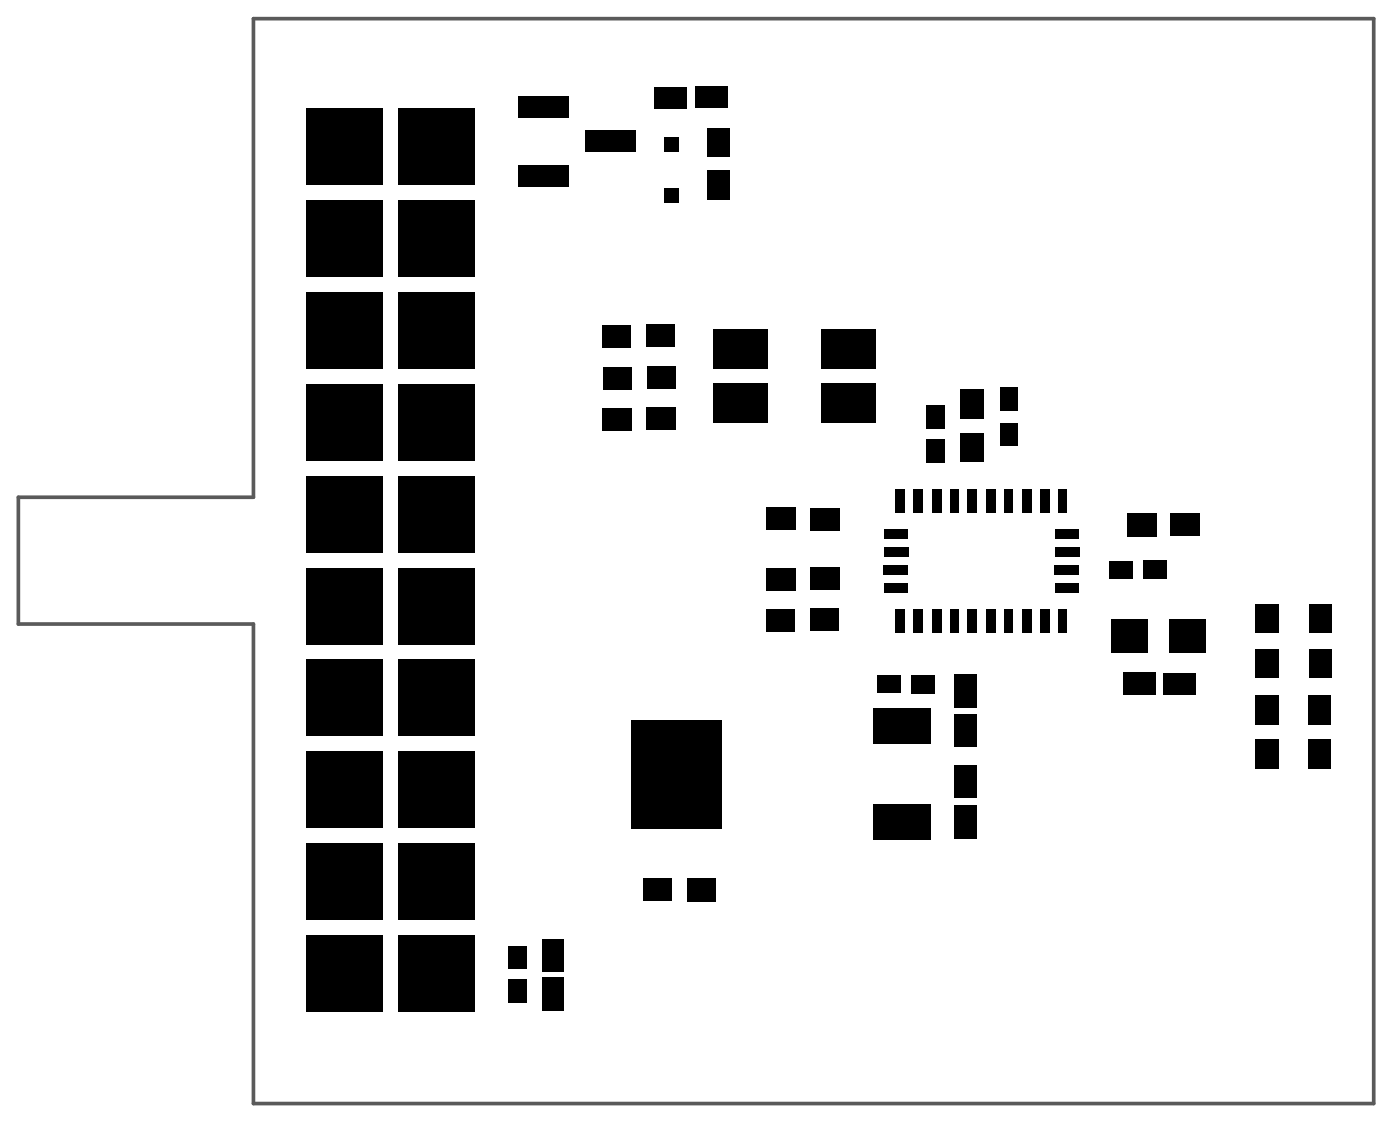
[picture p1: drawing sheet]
<svg xmlns="http://www.w3.org/2000/svg" width="64mm" height="52mm" viewBox="0 0 64 52" stroke-linecap="round" stroke-linejoin="round" font-family="sans-serif">
<path d="M11.6 .9h51.4v49.7h-51.4v-22h-10.8v-5.8h10.8z" fill="none" stroke="#000" stroke-width=".05"/>
<path d="M11.6 .9h51.4v49.7h-51.4v-22h-10.8v-5.8h10.8z" fill="none" stroke="#5a5a5a" stroke-width=".17"/>
<g fill="#000">
<path d="M14.1 13.4h3.5v3.5h-3.5z" fill-rule="evenodd"/>
<path d="M14.1 5h3.5v3.5h-3.5z" fill-rule="evenodd"/>
<path d="M14.1 9.2h3.5v3.5h-3.5z" fill-rule="evenodd"/>
<path d="M18.3 13.4h3.5v3.5h-3.5z" fill-rule="evenodd"/>
<path d="M18.3 5h3.5v3.5h-3.5z" fill-rule="evenodd"/>
<path d="M18.3 9.2h3.5v3.5h-3.5z" fill-rule="evenodd"/>
<path d="M23.8 7.6h2.3v1h-2.3z" fill-rule="evenodd"/>
<path d="M23.8 4.4h2.3v1h-2.3z" fill-rule="evenodd"/>
<path d="M26.8 6h2.3v1h-2.3z" fill-rule="evenodd"/>
<path d="M27.6 14.9h1.3v1h-1.3z" fill-rule="evenodd"/>
<path d="M27.6 18.7h1.4v1.1h-1.4z" fill-rule="evenodd"/>
<path d="M27.7 16.8h1.3v1.1h-1.3z" fill-rule="evenodd"/>
<path d="M29.6 14.8h1.4v1.1h-1.4z" fill-rule="evenodd"/>
<path d="M29.6 18.7h1.4v1h-1.4z" fill-rule="evenodd"/>
<path d="M29.7 16.8h1.3v1h-1.3z" fill-rule="evenodd"/>
<path d="M30.4 8.6h.7v.7h-.7z" fill-rule="evenodd"/>
<path d="M30.4 6.3h.7v.7h-.7z" fill-rule="evenodd"/>
<path d="M30 4h1.5v1h-1.5z" fill-rule="evenodd"/>
<path d="M32.7 17.6h2.5v1.8h-2.5z" fill-rule="evenodd"/>
<path d="M32.7 15.1h2.5v1.8h-2.5z" fill-rule="evenodd"/>
<path d="M31.9 4h1.5v.9h-1.5z" fill-rule="evenodd"/>
<path d="M32.4 7.8h1.1v1.3h-1.1z" fill-rule="evenodd"/>
<path d="M32.4 5.9h1.1v1.3h-1.1z" fill-rule="evenodd"/>
<path d="M37.7 17.6h2.5v1.8h-2.5z" fill-rule="evenodd"/>
<path d="M37.7 15.1h2.5v1.8h-2.5z" fill-rule="evenodd"/>
<path d="M42.5 18.6h.8v1.1h-.8z" fill-rule="evenodd"/>
<path d="M44 17.8h1.1v1.4h-1.1z" fill-rule="evenodd"/>
<path d="M44 19.8h1.1v1.3h-1.1z" fill-rule="evenodd"/>
<path d="M45.9 17.7h.8v1.1h-.8z" fill-rule="evenodd"/>
<path d="M14.1 26h3.5v3.5h-3.5z" fill-rule="evenodd"/>
<path d="M14.1 30.2h3.5v3.5h-3.5z" fill-rule="evenodd"/>
<path d="M14.1 34.4h3.5v3.5h-3.5z" fill-rule="evenodd"/>
<path d="M14.1 17.6h3.5v3.5h-3.5z" fill-rule="evenodd"/>
<path d="M14.1 21.8h3.5v3.5h-3.5z" fill-rule="evenodd"/>
<path d="M18.3 26h3.5v3.5h-3.5z" fill-rule="evenodd"/>
<path d="M18.3 30.2h3.5v3.5h-3.5z" fill-rule="evenodd"/>
<path d="M18.3 34.4h3.5v3.5h-3.5z" fill-rule="evenodd"/>
<path d="M18.3 17.6h3.5v3.5h-3.5z" fill-rule="evenodd"/>
<path d="M18.3 21.8h3.5v3.5h-3.5z" fill-rule="evenodd"/>
<path d="M28.9 33h4.2v5h-4.2z" fill-rule="evenodd"/>
<path d="M35.1 23.2h1.4v1.1h-1.4z" fill-rule="evenodd"/>
<path d="M35.1 27.9h1.3v1.1h-1.3z" fill-rule="evenodd"/>
<path d="M35.1 26h1.4v1.1h-1.4z" fill-rule="evenodd"/>
<path d="M37.1 23.3h1.4v1h-1.4z" fill-rule="evenodd"/>
<path d="M37.1 27.9h1.3v1h-1.3z" fill-rule="evenodd"/>
<path d="M37.1 26h1.4v1h-1.4z" fill-rule="evenodd"/>
<path d="M40 32.5h2.7v1.6h-2.7z" fill-rule="evenodd"/>
<path d="M41.1 27.9h.4v1.1h-.4z" fill-rule="evenodd"/>
<path d="M41.1 22.4h.4v1.1h-.4z" fill-rule="evenodd"/>
<path d="M40.2 31h1.1v.8h-1.1z" fill-rule="evenodd"/>
<path d="M40.6 26.7h1v.5h-1z" fill-rule="evenodd"/>
<path d="M40.5 25.9h1.1v.4h-1.1z" fill-rule="evenodd"/>
<path d="M40.6 24.3h1v.4h-1z" fill-rule="evenodd"/>
<path d="M40.6 25.1h1.1v.4h-1.1z" fill-rule="evenodd"/>
<path d="M41.9 27.9h.4v1.1h-.4z" fill-rule="evenodd"/>
<path d="M41.9 22.4h.4v1.1h-.4z" fill-rule="evenodd"/>
<path d="M40 36.8h2.7v1.7h-2.7z" fill-rule="evenodd"/>
<path d="M42.7 27.9h.5v1.1h-.5z" fill-rule="evenodd"/>
<path d="M42.7 22.4h.5v1.1h-.5z" fill-rule="evenodd"/>
<path d="M41.8 31h1.1v.8h-1.1z" fill-rule="evenodd"/>
<path d="M42.5 20.1h.8v1.1h-.8z" fill-rule="evenodd"/>
<path d="M43.6 27.9h.4v1.1h-.4z" fill-rule="evenodd"/>
<path d="M43.6 22.4h.4v1.1h-.4z" fill-rule="evenodd"/>
<path d="M43.8 35.1h1v1.5h-1z" fill-rule="evenodd"/>
<path d="M43.8 36.9h1v1.5h-1z" fill-rule="evenodd"/>
<path d="M44.4 27.9h.4v1.1h-.4z" fill-rule="evenodd"/>
<path d="M44.4 22.4h.4v1.1h-.4z" fill-rule="evenodd"/>
<path d="M43.8 30.9h1v1.5h-1z" fill-rule="evenodd"/>
<path d="M43.8 32.7h1v1.5h-1z" fill-rule="evenodd"/>
<path d="M45.2 27.9h.4v1.1h-.4z" fill-rule="evenodd"/>
<path d="M45.2 22.4h.4v1.1h-.4z" fill-rule="evenodd"/>
<path d="M46.1 27.9h.3v1.1h-.3z" fill-rule="evenodd"/>
<path d="M46.1 22.4h.3v1.1h-.3z" fill-rule="evenodd"/>
<path d="M45.9 19.4h.8v1h-.8z" fill-rule="evenodd"/>
<path d="M46.9 27.9h.4v1.1h-.4z" fill-rule="evenodd"/>
<path d="M46.9 22.4h.4v1.1h-.4z" fill-rule="evenodd"/>
<path d="M47.7 27.9h.4v1.1h-.4z" fill-rule="evenodd"/>
<path d="M47.7 22.4h.4v1.1h-.4z" fill-rule="evenodd"/>
<path d="M48.6 27.9h.3v1.1h-.3z" fill-rule="evenodd"/>
<path d="M48.6 22.4h.3v1.1h-.3z" fill-rule="evenodd"/>
<path d="M48.4 24.3h1.1v.4h-1.1z" fill-rule="evenodd"/>
<path d="M48.3 25.9h1.2v.4h-1.2z" fill-rule="evenodd"/>
<path d="M48.4 26.7h1.1v.5h-1.1z" fill-rule="evenodd"/>
<path d="M48.4 25.1h1.1v.4h-1.1z" fill-rule="evenodd"/>
<path d="M50.9 25.7h1.1v.8h-1.1z" fill-rule="evenodd"/>
<path d="M51 28.4h1.6v1.5h-1.6z" fill-rule="evenodd"/>
<path d="M51.5 30.8h1.5v1h-1.5z" fill-rule="evenodd"/>
<path d="M51.7 23.5h1.4v1.1h-1.4z" fill-rule="evenodd"/>
<path d="M52.4 25.7h1.1v.8h-1.1z" fill-rule="evenodd"/>
<path d="M53.4 30.9h1.4v.9h-1.4z" fill-rule="evenodd"/>
<path d="M53.6 28.4h1.7v1.5h-1.7z" fill-rule="evenodd"/>
<path d="M53.7 23.5h1.3v1.1h-1.3z" fill-rule="evenodd"/>
<path d="M57.6 31.9h1.1v1.3h-1.1z" fill-rule="evenodd"/>
<path d="M57.6 33.9h1.1v1.3h-1.1z" fill-rule="evenodd"/>
<path d="M57.6 27.7h1.1v1.3h-1.1z" fill-rule="evenodd"/>
<path d="M57.6 29.8h1.1v1.3h-1.1z" fill-rule="evenodd"/>
<path d="M60 31.9h1.1v1.3h-1.1z" fill-rule="evenodd"/>
<path d="M60 33.9h1.1v1.3h-1.1z" fill-rule="evenodd"/>
<path d="M60.1 27.7h1v1.3h-1z" fill-rule="evenodd"/>
<path d="M60.1 29.8h1v1.3h-1z" fill-rule="evenodd"/>
<path d="M14.1 42.9h3.5v3.5h-3.5z" fill-rule="evenodd"/>
<path d="M14.1 38.7h3.5v3.4h-3.5z" fill-rule="evenodd"/>
<path d="M18.3 42.9h3.5v3.5h-3.5z" fill-rule="evenodd"/>
<path d="M18.3 38.7h3.5v3.4h-3.5z" fill-rule="evenodd"/>
<path d="M23.3 44.9h.9v1.1h-.9z" fill-rule="evenodd"/>
<path d="M23.3 43.4h.9v1h-.9z" fill-rule="evenodd"/>
<path d="M24.9 44.8h1v1.5h-1z" fill-rule="evenodd"/>
<path d="M24.9 43h1v1.5h-1z" fill-rule="evenodd"/>
<path d="M29.5 40.2h1.3v1.1h-1.3z" fill-rule="evenodd"/>
<path d="M31.5 40.2h1.3v1.1h-1.3z" fill-rule="evenodd"/>
</g>
</svg>
